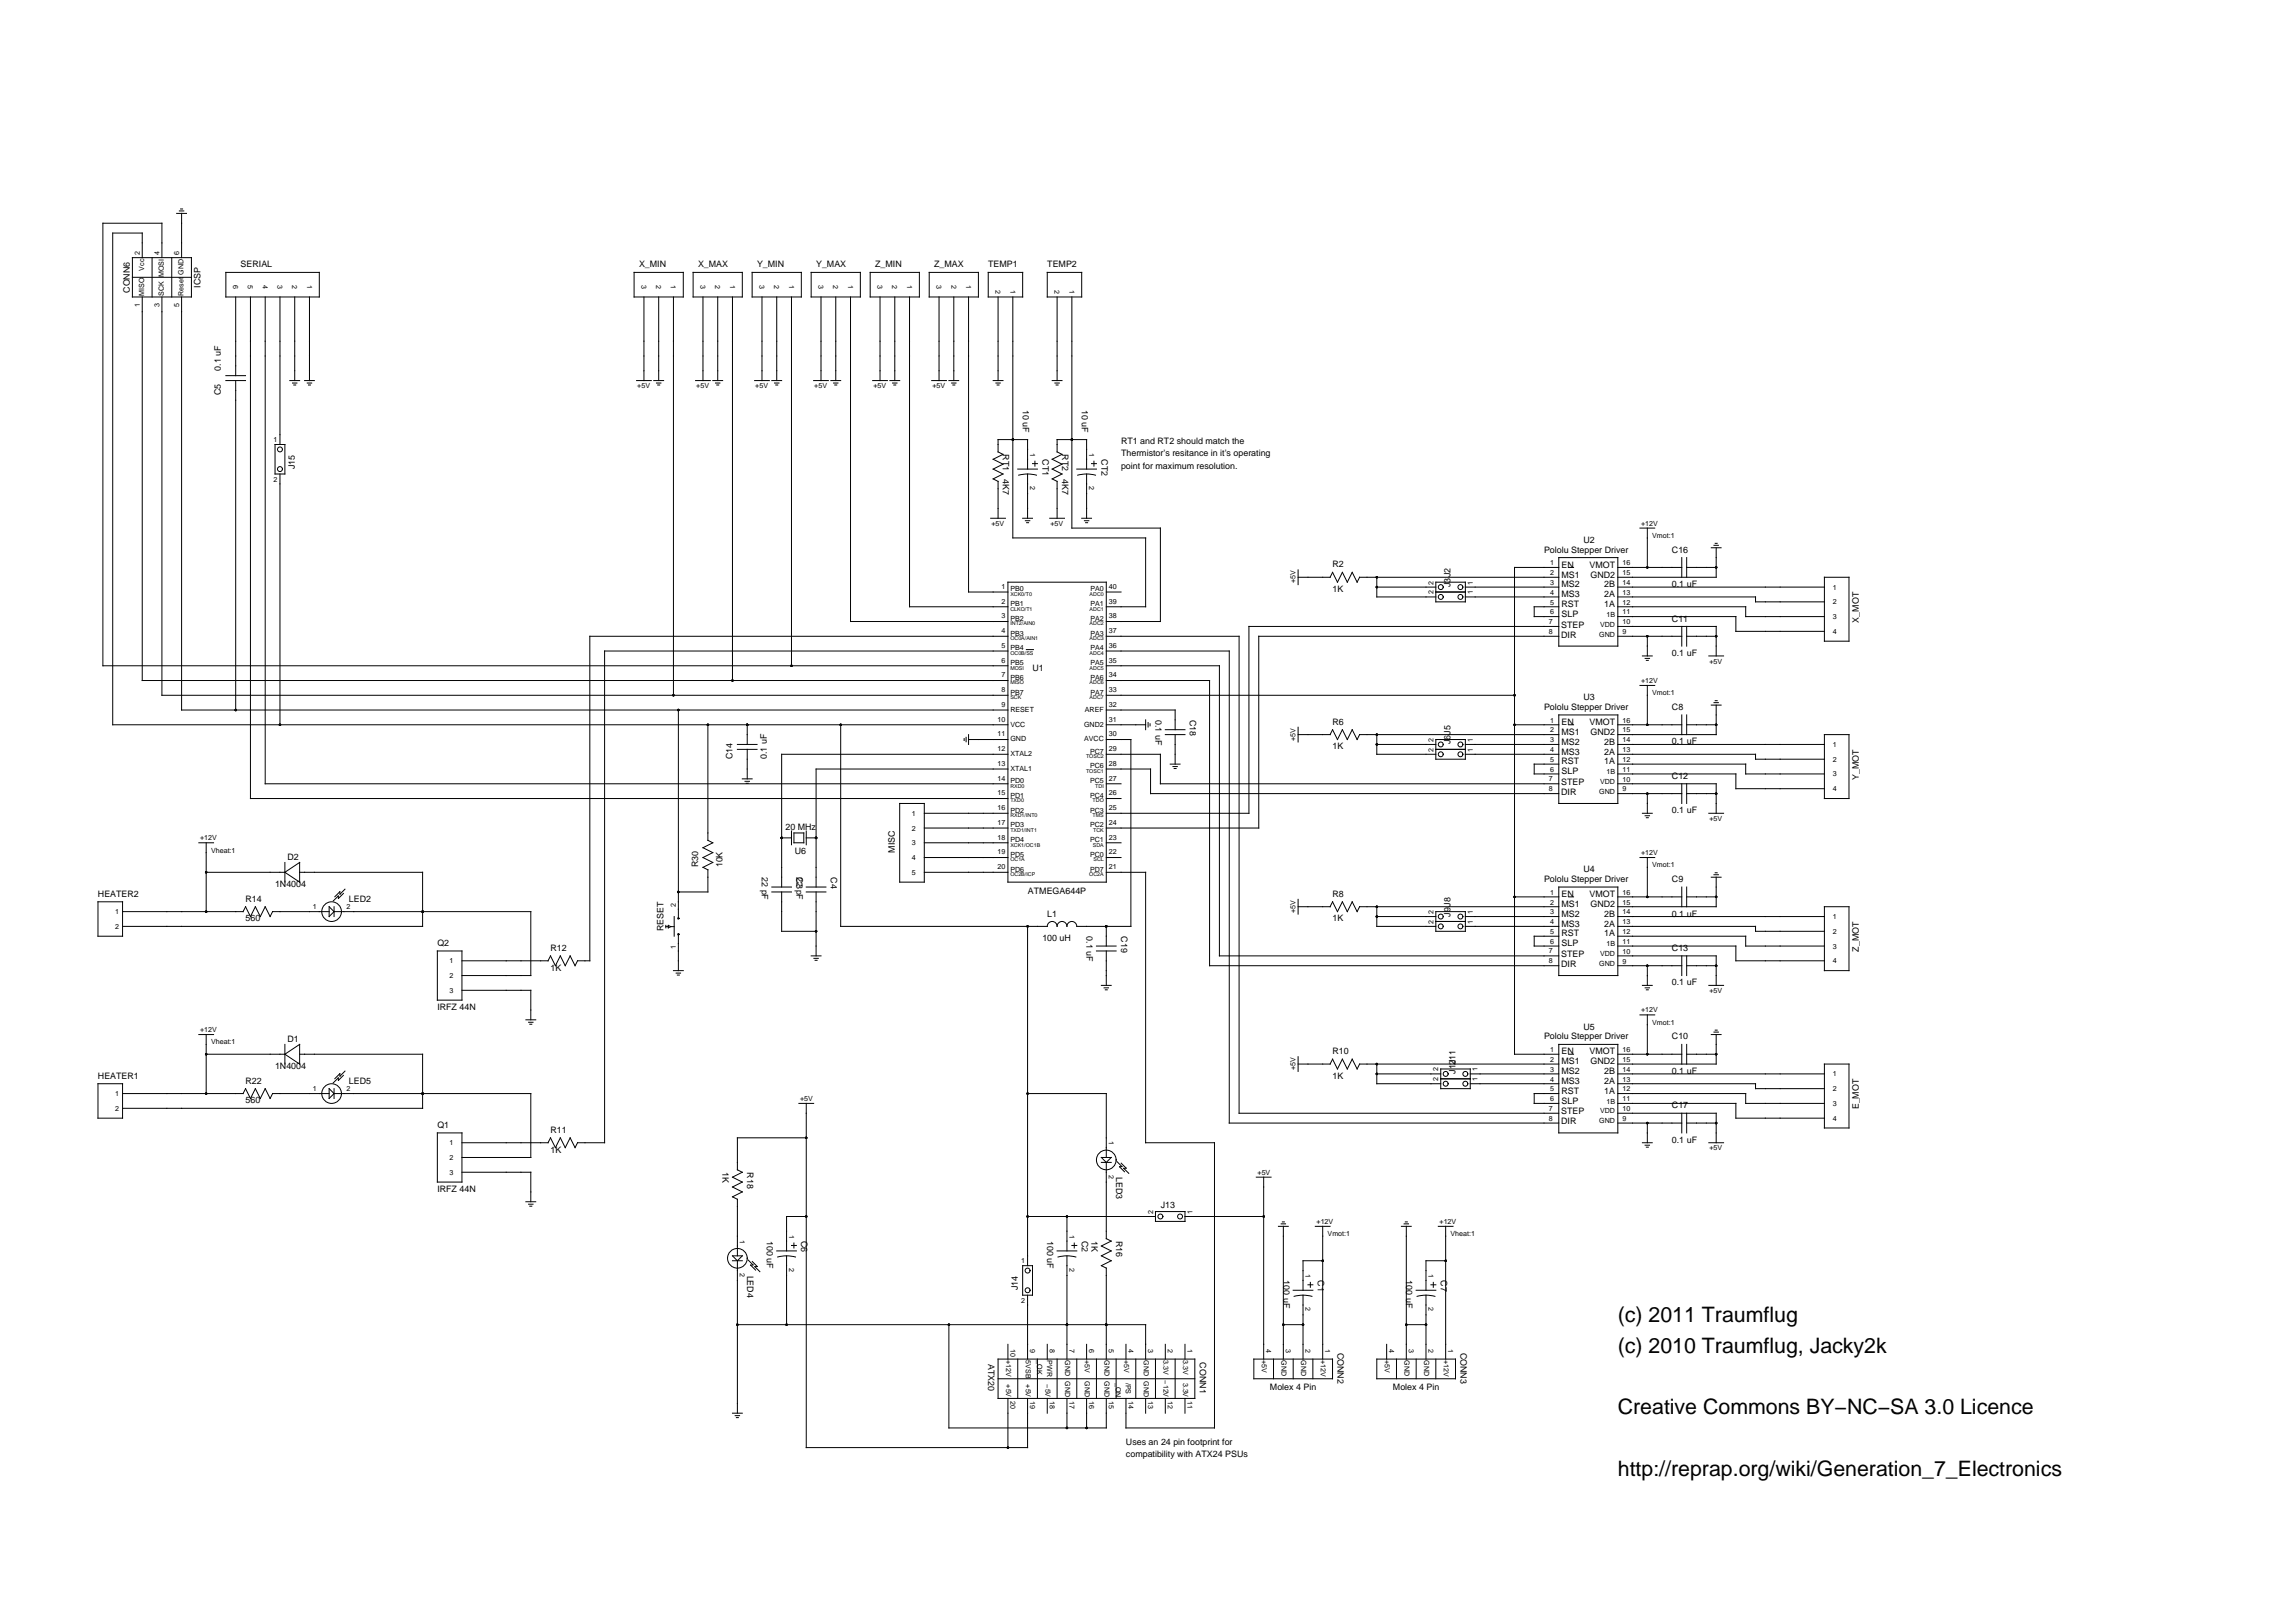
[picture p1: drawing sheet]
<svg xmlns="http://www.w3.org/2000/svg" width="297mm" height="210mm" viewBox="0 0 297 210" stroke-linecap="round" stroke-linejoin="round" font-family="sans-serif">
<defs><g id="words">
<g font-size="2.8">
<text x="209.3" y="171.1">(c) 2011 Traumflug</text>
<text x="209.3" y="175.1">(c) 2010 Traumflug, Jacky2k</text>
<text x="209.3" y="183">Creative Commons BY−NC−SA 3.0 Licence</text>
<text x="209.3" y="191">http://reprap.org/wiki/Generation_7_Electronics</text>
</g>
<g font-size="1.1">
<text x="31.1" y="34.6">SERIAL</text>
<text x="82.7" y="34.6">X_MIN</text>
<text x="90.3" y="34.6">X_MAX</text>
<text x="97.9" y="34.6">Y_MIN</text>
<text x="105.6" y="34.6">Y_MAX</text>
<text x="113.2" y="34.6">Z_MIN</text>
<text x="120.9" y="34.6">Z_MAX</text>
<text x="127.9" y="34.6">TEMP1</text>
<text x="135.5" y="34.6">TEMP2</text>
<text x="16.8" y="37.9" transform="rotate(-90 16.8 37.9)">CONN6</text>
<text x="25.9" y="37.2" transform="rotate(-90 25.9 37.2)">ICSP</text>
<text x="28.6" y="48" transform="rotate(-90 28.6 48)">0.1 uF</text>
<text x="28.6" y="51.2" transform="rotate(-90 28.6 51.2)">C5</text>
<text x="132.3" y="53.1" transform="rotate(90 132.3 53.1)">10 uF</text>
<text x="139.9" y="53.1" transform="rotate(90 139.9 53.1)">10 uF</text>
<text x="129.8" y="58.8" transform="rotate(90 129.8 58.8)">RT1</text>
<text x="134.9" y="59.4" transform="rotate(90 134.9 59.4)">CT1</text>
<text x="137.4" y="58.8" transform="rotate(90 137.4 58.8)">RT2</text>
<text x="142.5" y="59.4" transform="rotate(90 142.5 59.4)">CT2</text>
<text x="145" y="57.4">RT1 and RT2 should match the</text>
<text x="145" y="59.1">Thermistor’s resitance in it’s operating</text>
<text x="38.1" y="60.7" transform="rotate(-90 38.1 60.7)">J15</text>
<text x="129.8" y="62" transform="rotate(90 129.8 62)">4K7</text>
<text x="137.4" y="62" transform="rotate(90 137.4 62)">4K7</text>
<text x="145" y="60.7">point for maximum resolution.</text>
<text x="199.8" y="71.5">Pololu Stepper Driver</text>
<text x="204.8" y="70.2">U2</text>
<text x="216.3" y="71.5">C16</text>
<text x="172.4" y="73.4">R2</text>
<text x="172.4" y="76.6">1K</text>
<text x="187.7" y="76" transform="rotate(-90 187.7 76)">J3</text>
<text x="187.7" y="74.7" transform="rotate(-90 187.7 74.7)">J2</text>
<text x="202" y="73.5">EN</text>
<text x="202" y="74.7">MS1</text>
<text x="202" y="76">MS2</text>
<text x="202" y="77.3">MS3</text>
<text x="205.6" y="73.5">VMOT</text>
<text x="205.8" y="74.7">GND2</text>
<text x="207.5" y="77.3">2A</text>
<text x="207.5" y="76">2B</text>
<text x="216.3" y="76">0.1 uF</text>
<text x="202" y="81.2">STEP</text>
<text x="202" y="82.5">DIR</text>
<text x="202" y="78.6">RST</text>
<text x="202" y="79.8">SLP</text>
<text x="207.5" y="78.6">1A</text>
<text x="216.3" y="80.4">C11</text>
<text x="240.5" y="80.6" transform="rotate(-90 240.5 80.6)">X_MOT</text>
<text x="133.6" y="86.8">U1</text>
<text x="216.3" y="84.9">0.1 uF</text>
<text x="149.5" y="93.2" transform="rotate(90 149.5 93.2)">0.1 uF</text>
<text x="153.9" y="93.2" transform="rotate(90 153.9 93.2)">C18</text>
<text x="172.4" y="93.8">R6</text>
<text x="199.8" y="91.9">Pololu Stepper Driver</text>
<text x="202" y="93.8">EN</text>
<text x="202" y="95.1">MS1</text>
<text x="204.8" y="90.6">U3</text>
<text x="205.6" y="93.8">VMOT</text>
<text x="205.8" y="95.1">GND2</text>
<text x="216.3" y="91.9">C8</text>
<text x="94.8" y="98.2" transform="rotate(-90 94.8 98.2)">C14</text>
<text x="99.2" y="98.2" transform="rotate(-90 99.2 98.2)">0.1 uF</text>
<text x="172.4" y="97">1K</text>
<text x="187.7" y="96.3" transform="rotate(-90 187.7 96.3)">J6J5</text>
<text x="202" y="101.6">STEP</text>
<text x="202" y="96.4">MS2</text>
<text x="202" y="97.6">MS3</text>
<text x="202" y="98.9">RST</text>
<text x="202" y="100.2">SLP</text>
<text x="207.5" y="98.9">1A</text>
<text x="207.5" y="97.6">2A</text>
<text x="207.5" y="96.4">2B</text>
<text x="216.3" y="96.3">0.1 uF</text>
<text x="216.3" y="100.8">C12</text>
<text x="240.5" y="100.9" transform="rotate(-90 240.5 100.9)">Y_MOT</text>
<text x="101.6" y="107.3">20 MHz</text>
<text x="202" y="102.9">DIR</text>
<text x="216.3" y="105.2">0.1 uF</text>
<text x="37.2" y="111.3">D2</text>
<text x="90.3" y="112.2" transform="rotate(-90 90.3 112.2)">R30</text>
<text x="93.5" y="112.2" transform="rotate(-90 93.5 112.2)">10K</text>
<text x="98.6" y="113.5" transform="rotate(90 98.6 113.5)">22 pF</text>
<text x="102.8" y="110.5">U6</text>
<text x="103" y="113.5" transform="rotate(90 103 113.5)">22 pF</text>
<text x="103" y="113.5" transform="rotate(90 103 113.5)">C3</text>
<text x="107.5" y="113.5" transform="rotate(90 107.5 113.5)">C4</text>
<text x="115.8" y="110.3" transform="rotate(-90 115.8 110.3)">MISC</text>
<text x="204.8" y="112.9">U4</text>
<text x="12.7" y="116.1">HEATER2</text>
<text x="31.8" y="116.7">R14</text>
<text x="31.8" y="119.2">560</text>
<text x="35.6" y="114.8">1N4004</text>
<text x="45.1" y="116.7">LED2</text>
<text x="133" y="115.6">ATMEGA644P</text>
<text x="135.5" y="118.6">L1</text>
<text x="172.4" y="116.1">R8</text>
<text x="172.4" y="119.2">1K</text>
<text x="187.7" y="118.6" transform="rotate(-90 187.7 118.6)">J9</text>
<text x="187.7" y="117.3" transform="rotate(-90 187.7 117.3)">J8</text>
<text x="199.8" y="114.2">Pololu Stepper Driver</text>
<text x="202" y="116.1">EN</text>
<text x="202" y="117.4">MS1</text>
<text x="202" y="118.6">MS2</text>
<text x="202" y="119.9">MS3</text>
<text x="205.6" y="116.1">VMOT</text>
<text x="205.8" y="117.4">GND2</text>
<text x="207.5" y="119.9">2A</text>
<text x="207.5" y="118.6">2B</text>
<text x="216.3" y="114.2">C9</text>
<text x="216.3" y="118.6">0.1 uF</text>
<text x="56.6" y="122.4">Q2</text>
<text x="71.2" y="123.1">R12</text>
<text x="71.2" y="125.6">1K</text>
<text x="85.9" y="120.5" transform="rotate(-90 85.9 120.5)">RESET</text>
<text x="134.9" y="121.8">100 uH</text>
<text x="140.6" y="121.2" transform="rotate(90 140.6 121.2)">0.1 uF</text>
<text x="145" y="121.2" transform="rotate(90 145 121.2)">C19</text>
<text x="202" y="123.9">STEP</text>
<text x="202" y="125.1">DIR</text>
<text x="202" y="121.2">RST</text>
<text x="202" y="122.5">SLP</text>
<text x="207.5" y="121.2">1A</text>
<text x="216.3" y="123.1">C13</text>
<text x="240.5" y="123.1" transform="rotate(-90 240.5 123.1)">Z_MOT</text>
<text x="56.6" y="130.7">IRFZ 44N</text>
<text x="216.3" y="127.5">0.1 uF</text>
<text x="37.2" y="134.8">D1</text>
<text x="172.4" y="136.4">R10</text>
<text x="188.3" y="137.7" transform="rotate(-90 188.3 137.7)">J11</text>
<text x="199.8" y="134.5">Pololu Stepper Driver</text>
<text x="202" y="136.5">EN</text>
<text x="202" y="137.7">MS1</text>
<text x="204.8" y="133.2">U5</text>
<text x="205.6" y="136.5">VMOT</text>
<text x="205.8" y="137.7">GND2</text>
<text x="216.3" y="134.5">C10</text>
<text x="12.7" y="139.6">HEATER1</text>
<text x="31.8" y="140.2">R22</text>
<text x="31.8" y="142.8">560</text>
<text x="35.6" y="138.3">1N4004</text>
<text x="45.1" y="140.2">LED5</text>
<text x="172.4" y="139.6">1K</text>
<text x="188.3" y="139" transform="rotate(-90 188.3 139)">J12</text>
<text x="202" y="139">MS2</text>
<text x="202" y="140.3">MS3</text>
<text x="202" y="141.6">RST</text>
<text x="202" y="142.8">SLP</text>
<text x="207.5" y="141.6">1A</text>
<text x="207.5" y="140.3">2A</text>
<text x="207.5" y="139">2B</text>
<text x="216.3" y="139">0.1 uF</text>
<text x="216.3" y="143.4">C17</text>
<text x="240.5" y="143.6" transform="rotate(-90 240.5 143.6)">E_MOT</text>
<text x="56.6" y="146">Q1</text>
<text x="71.2" y="146.6">R11</text>
<text x="71.2" y="149.2">1K</text>
<text x="202" y="144.2">STEP</text>
<text x="202" y="145.5">DIR</text>
<text x="216.3" y="147.9">0.1 uF</text>
<text x="56.6" y="154.2">IRFZ 44N</text>
<text x="93.5" y="151.7" transform="rotate(90 93.5 151.7)">1K</text>
<text x="96.7" y="151.7" transform="rotate(90 96.7 151.7)">R18</text>
<text x="144.4" y="152.3" transform="rotate(90 144.4 152.3)">LED3</text>
<text x="99.2" y="160.6" transform="rotate(90 99.2 160.6)">100 uF</text>
<text x="103.7" y="160.6" transform="rotate(90 103.7 160.6)">C6</text>
<text x="135.5" y="160.6" transform="rotate(90 135.5 160.6)">100 uF</text>
<text x="139.9" y="160.6" transform="rotate(90 139.9 160.6)">C2</text>
<text x="141.2" y="160.6" transform="rotate(90 141.2 160.6)">1K</text>
<text x="144.4" y="160.6" transform="rotate(90 144.4 160.6)">R16</text>
<text x="150.2" y="156.3">J13</text>
<text x="96.7" y="165.1" transform="rotate(90 96.7 165.1)">LED4</text>
<text x="131.7" y="167" transform="rotate(-90 131.7 167)">J14</text>
<text x="166" y="165.7" transform="rotate(90 166 165.7)">100 uF</text>
<text x="170.5" y="165.7" transform="rotate(90 170.5 165.7)">C1</text>
<text x="181.9" y="165.7" transform="rotate(90 181.9 165.7)">100 uF</text>
<text x="186.4" y="165.7" transform="rotate(90 186.4 165.7)">C7</text>
<text x="127.9" y="176.5" transform="rotate(90 127.9 176.5)">ATX20</text>
<text x="155.2" y="176.3" transform="rotate(90 155.2 176.3)">CONN1</text>
<text x="164.3" y="179.9">Molex 4 Pin</text>
<text x="173" y="175" transform="rotate(90 173 175)">CONN2</text>
<text x="180.2" y="179.9">Molex 4 Pin</text>
<text x="188.9" y="175" transform="rotate(90 188.9 175)">CONN3</text>
<text x="145.7" y="187">Uses an 24 pin footprint for</text>
<text x="145.7" y="188.6">compatibility with ATX24 PSUs</text>
</g>
<g font-size=".9">
<text x="18.1" y="33" transform="rotate(-90 18.1 33)">2</text>
<text x="18.6" y="35" transform="rotate(-90 18.6 35)">Vcc</text>
<text x="20.6" y="33" transform="rotate(-90 20.6 33)">4</text>
<text x="21.2" y="35.9" transform="rotate(-90 21.2 35.9)">MOSI</text>
<text x="23.2" y="33" transform="rotate(-90 23.2 33)">6</text>
<text x="23.7" y="35.5" transform="rotate(-90 23.7 35.5)">GND</text>
<text x="18.1" y="39.7" transform="rotate(-90 18.1 39.7)">1</text>
<text x="18.6" y="38.3" transform="rotate(-90 18.6 38.3)">MISO</text>
<text x="20.6" y="39.7" transform="rotate(-90 20.6 39.7)">3</text>
<text x="21.2" y="38.3" transform="rotate(-90 21.2 38.3)">SCK</text>
<text x="23.2" y="39.7" transform="rotate(-90 23.2 39.7)">5</text>
<text x="23.7" y="38.3" transform="rotate(-90 23.7 38.3)">Reset</text>
<text x="30.2" y="36.8" transform="rotate(90 30.2 36.8)">6</text>
<text x="32.1" y="36.8" transform="rotate(90 32.1 36.8)">5</text>
<text x="34" y="36.8" transform="rotate(90 34 36.8)">4</text>
<text x="35.9" y="36.8" transform="rotate(90 35.9 36.8)">3</text>
<text x="37.8" y="36.8" transform="rotate(90 37.8 36.8)">2</text>
<text x="39.7" y="36.8" transform="rotate(90 39.7 36.8)">1</text>
<text x="83" y="36.8" transform="rotate(90 83 36.8)">3</text>
<text x="84.9" y="36.8" transform="rotate(90 84.9 36.8)">2</text>
<text x="86.8" y="36.8" transform="rotate(90 86.8 36.8)">1</text>
<text x="90.6" y="36.8" transform="rotate(90 90.6 36.8)">3</text>
<text x="92.5" y="36.8" transform="rotate(90 92.5 36.8)">2</text>
<text x="94.4" y="36.8" transform="rotate(90 94.4 36.8)">1</text>
<text x="98.3" y="36.8" transform="rotate(90 98.3 36.8)">3</text>
<text x="100.2" y="36.8" transform="rotate(90 100.2 36.8)">2</text>
<text x="102.1" y="36.8" transform="rotate(90 102.1 36.8)">1</text>
<text x="105.9" y="36.8" transform="rotate(90 105.9 36.8)">3</text>
<text x="107.8" y="36.8" transform="rotate(90 107.8 36.8)">2</text>
<text x="109.7" y="36.8" transform="rotate(90 109.7 36.8)">1</text>
<text x="113.5" y="36.8" transform="rotate(90 113.5 36.8)">3</text>
<text x="115.4" y="36.8" transform="rotate(90 115.4 36.8)">2</text>
<text x="117.4" y="36.8" transform="rotate(90 117.4 36.8)">1</text>
<text x="121.2" y="36.8" transform="rotate(90 121.2 36.8)">3</text>
<text x="123.1" y="36.8" transform="rotate(90 123.1 36.8)">2</text>
<text x="125" y="36.8" transform="rotate(90 125 36.8)">1</text>
<text x="128.8" y="37.5" transform="rotate(90 128.8 37.5)">2</text>
<text x="130.7" y="37.5" transform="rotate(90 130.7 37.5)">1</text>
<text x="136.4" y="37.5" transform="rotate(90 136.4 37.5)">2</text>
<text x="138.3" y="37.5" transform="rotate(90 138.3 37.5)">1</text>
<text x="82.4" y="50.2">+5V</text>
<text x="90.1" y="50.2">+5V</text>
<text x="97.7" y="50.2">+5V</text>
<text x="105.4" y="50.2">+5V</text>
<text x="113" y="50.2">+5V</text>
<text x="120.6" y="50.2">+5V</text>
<text x="35.4" y="57.2">1</text>
<text x="133.3" y="58.6" transform="rotate(90 133.3 58.6)">1</text>
<text x="140.9" y="58.6" transform="rotate(90 140.9 58.6)">1</text>
<text x="35.4" y="62.3">2</text>
<text x="133.3" y="62.9" transform="rotate(90 133.3 62.9)">2</text>
<text x="140.9" y="62.9" transform="rotate(90 140.9 62.9)">2</text>
<text x="128.3" y="68.1">+5V</text>
<text x="135.9" y="68.1">+5V</text>
<text x="212.3" y="68">+12V</text>
<text x="213.8" y="69.6">Vmot:1</text>
<text x="129.6" y="76.2">1</text>
<text x="130.7" y="76.5">PB0</text>
<text x="141.1" y="76.5">PA0</text>
<text x="143.4" y="76.2">40</text>
<text x="167.6" y="75.5" transform="rotate(-90 167.6 75.5)">+5V</text>
<text x="185.4" y="76.9" transform="rotate(-90 185.4 76.9)">2</text>
<text x="185.4" y="75.7" transform="rotate(-90 185.4 75.7)">2</text>
<text x="190.5" y="76.9" transform="rotate(-90 190.5 76.9)">1</text>
<text x="190.5" y="75.7" transform="rotate(-90 190.5 75.7)">1</text>
<text x="200.5" y="73.1">1</text>
<text x="200.5" y="74.4">2</text>
<text x="200.5" y="75.7">3</text>
<text x="200.5" y="77">4</text>
<text x="209.9" y="74.4">15</text>
<text x="209.9" y="73.1">16</text>
<text x="209.9" y="77">13</text>
<text x="209.9" y="75.7">14</text>
<text x="237.1" y="76.3">1</text>
<text x="129.6" y="78.1">2</text>
<text x="129.6" y="80">3</text>
<text x="129.6" y="81.9">4</text>
<text x="129.6" y="83.8">5</text>
<text x="130.7" y="78.4">PB1</text>
<text x="130.7" y="80.4">PB2</text>
<text x="130.7" y="82.3">PB3</text>
<text x="141.1" y="82.3">PA3</text>
<text x="141.1" y="80.4">PA2</text>
<text x="141.1" y="78.4">PA1</text>
<text x="143.4" y="83.8">36</text>
<text x="143.4" y="81.9">37</text>
<text x="143.4" y="80">38</text>
<text x="143.4" y="78.1">39</text>
<text x="200.4" y="80.7">7</text>
<text x="200.4" y="82">8</text>
<text x="200.5" y="78.2">5</text>
<text x="200.5" y="79.5">6</text>
<text x="206.9" y="82.4">GND</text>
<text x="207" y="81.1">VDD</text>
<text x="207.8" y="79.8">1B</text>
<text x="209.9" y="80.8">10</text>
<text x="209.9" y="82.1">9</text>
<text x="209.9" y="78.2">12</text>
<text x="209.9" y="79.5">11</text>
<text x="237.1" y="80.1">3</text>
<text x="237.1" y="78.2">2</text>
<text x="237.1" y="82">4</text>
<text x="129.6" y="87.7">7</text>
<text x="129.6" y="85.8">6</text>
<text x="129.6" y="89.6">8</text>
<text x="130.7" y="88">PB6</text>
<text x="130.7" y="84.2">PB4</text>
<text x="130.7" y="86.1">PB5</text>
<text x="130.7" y="89.9">PB7</text>
<text x="141.1" y="89.9">PA7</text>
<text x="141.1" y="88">PA6</text>
<text x="141.1" y="86.1">PA5</text>
<text x="141.1" y="84.2">PA4</text>
<text x="143.4" y="89.6">33</text>
<text x="143.4" y="87.7">34</text>
<text x="143.4" y="85.8">35</text>
<text x="212.3" y="88.4">+12V</text>
<text x="213.8" y="90">Vmot:1</text>
<text x="221.2" y="85.9">+5V</text>
<text x="129.1" y="93.4">10</text>
<text x="129.1" y="95.3">11</text>
<text x="129.6" y="91.5">9</text>
<text x="130.7" y="92.1">RESET</text>
<text x="130.7" y="94">VCC</text>
<text x="130.7" y="95.9">GND</text>
<text x="140.3" y="94">GND2</text>
<text x="140.3" y="95.9">AVCC</text>
<text x="140.4" y="92.1">AREF</text>
<text x="143.4" y="93.4">31</text>
<text x="143.4" y="91.5">32</text>
<text x="143.4" y="95.3">30</text>
<text x="167.6" y="95.9" transform="rotate(-90 167.6 95.9)">+5V</text>
<text x="200.5" y="93.5">1</text>
<text x="200.5" y="94.8">2</text>
<text x="209.9" y="94.8">15</text>
<text x="209.9" y="93.5">16</text>
<text x="129.1" y="97.2">12</text>
<text x="129.1" y="99.1">13</text>
<text x="129.1" y="101">14</text>
<text x="130.7" y="97.9">XTAL2</text>
<text x="130.7" y="99.8">XTAL1</text>
<text x="130.7" y="101.4">PD0</text>
<text x="141" y="97.5">PC7</text>
<text x="141" y="101.4">PC5</text>
<text x="141" y="99.4">PC6</text>
<text x="143.4" y="97.2">29</text>
<text x="143.4" y="101">27</text>
<text x="143.4" y="99.1">28</text>
<text x="185.4" y="97.3" transform="rotate(-90 185.4 97.3)">2</text>
<text x="185.4" y="96" transform="rotate(-90 185.4 96)">2</text>
<text x="190.5" y="97.3" transform="rotate(-90 190.5 97.3)">1</text>
<text x="190.5" y="96" transform="rotate(-90 190.5 96)">1</text>
<text x="200.4" y="101.1">7</text>
<text x="200.5" y="96.1">3</text>
<text x="200.5" y="97.3">4</text>
<text x="200.5" y="98.6">5</text>
<text x="200.5" y="99.9">6</text>
<text x="207" y="101.5">VDD</text>
<text x="207.8" y="100.2">1B</text>
<text x="209.9" y="101.1">10</text>
<text x="209.9" y="98.6">12</text>
<text x="209.9" y="97.3">13</text>
<text x="209.9" y="96.1">14</text>
<text x="209.9" y="99.9">11</text>
<text x="237.1" y="100.5">3</text>
<text x="237.1" y="98.6">2</text>
<text x="237.1" y="96.7">1</text>
<text x="118" y="107.5">2</text>
<text x="118" y="105.6">1</text>
<text x="129.1" y="102.9">15</text>
<text x="129.1" y="104.8">16</text>
<text x="129.1" y="106.8">17</text>
<text x="130.7" y="103.3">PD1</text>
<text x="130.7" y="105.2">PD2</text>
<text x="130.7" y="107.1">PD3</text>
<text x="141" y="105.2">PC3</text>
<text x="141" y="103.3">PC4</text>
<text x="141" y="107.1">PC2</text>
<text x="143.4" y="104.8">25</text>
<text x="143.4" y="102.9">26</text>
<text x="143.4" y="106.8">24</text>
<text x="200.4" y="102.4">8</text>
<text x="206.9" y="102.7">GND</text>
<text x="209.9" y="102.4">9</text>
<text x="221.2" y="106.2">+5V</text>
<text x="237.1" y="102.4">4</text>
<text x="25.9" y="108.7">+12V</text>
<text x="27.3" y="110.3">Vheat:1</text>
<text x="118" y="111.3">4</text>
<text x="118" y="109.4">3</text>
<text x="118" y="113.2">5</text>
<text x="129.1" y="108.7">18</text>
<text x="129.1" y="110.6">19</text>
<text x="129.1" y="112.5">20</text>
<text x="130.7" y="109">PD4</text>
<text x="130.7" y="110.9">PD5</text>
<text x="130.7" y="112.8">PD6</text>
<text x="141" y="112.8">PD7</text>
<text x="141" y="110.9">PC0</text>
<text x="141" y="109">PC1</text>
<text x="143.4" y="112.5">21</text>
<text x="143.4" y="110.6">22</text>
<text x="143.4" y="108.7">23</text>
<text x="212.3" y="110.7">+12V</text>
<text x="213.8" y="112.2">Vmot:1</text>
<text x="14.9" y="118.3">1</text>
<text x="40.5" y="117.7">1</text>
<text x="44.8" y="117.7">2</text>
<text x="87.4" y="117.3" transform="rotate(-90 87.4 117.3)">2</text>
<text x="167.6" y="118.1" transform="rotate(-90 167.6 118.1)">+5V</text>
<text x="185.4" y="119.6" transform="rotate(-90 185.4 119.6)">2</text>
<text x="185.4" y="118.3" transform="rotate(-90 185.4 118.3)">2</text>
<text x="190.5" y="119.6" transform="rotate(-90 190.5 119.6)">1</text>
<text x="190.5" y="118.3" transform="rotate(-90 190.5 118.3)">1</text>
<text x="200.5" y="115.8">1</text>
<text x="200.5" y="117.1">2</text>
<text x="200.5" y="118.3">3</text>
<text x="200.5" y="119.6">4</text>
<text x="209.9" y="117.1">15</text>
<text x="209.9" y="115.8">16</text>
<text x="209.9" y="119.6">13</text>
<text x="209.9" y="118.3">14</text>
<text x="237.1" y="118.9">1</text>
<text x="14.9" y="120.2">2</text>
<text x="58.2" y="124.7">1</text>
<text x="87.4" y="122.7" transform="rotate(-90 87.4 122.7)">1</text>
<text x="200.4" y="123.4">7</text>
<text x="200.4" y="124.7">8</text>
<text x="200.5" y="120.9">5</text>
<text x="200.5" y="122.1">6</text>
<text x="206.9" y="125">GND</text>
<text x="207" y="123.7">VDD</text>
<text x="207.8" y="122.5">1B</text>
<text x="209.9" y="123.4">10</text>
<text x="209.9" y="124.7">9</text>
<text x="209.9" y="120.9">12</text>
<text x="209.9" y="122.1">11</text>
<text x="237.1" y="122.7">3</text>
<text x="237.1" y="120.8">2</text>
<text x="237.1" y="124.7">4</text>
<text x="58.2" y="126.6">2</text>
<text x="58.2" y="128.5">3</text>
<text x="212.3" y="131">+12V</text>
<text x="221.2" y="128.5">+5V</text>
<text x="25.9" y="133.6">+12V</text>
<text x="27.3" y="135.2">Vheat:1</text>
<text x="200.5" y="136.1">1</text>
<text x="200.5" y="137.4">2</text>
<text x="209.9" y="137.4">15</text>
<text x="209.9" y="136.1">16</text>
<text x="213.8" y="132.6">Vmot:1</text>
<text x="14.9" y="143.7">2</text>
<text x="14.9" y="141.8">1</text>
<text x="40.5" y="141.2">1</text>
<text x="44.8" y="141.2">2</text>
<text x="103.5" y="142.5">+5V</text>
<text x="167.6" y="138.5" transform="rotate(-90 167.6 138.5)">+5V</text>
<text x="186.1" y="139.9" transform="rotate(-90 186.1 139.9)">2</text>
<text x="186.1" y="138.7" transform="rotate(-90 186.1 138.7)">2</text>
<text x="191.2" y="139.9" transform="rotate(-90 191.2 139.9)">1</text>
<text x="191.2" y="138.7" transform="rotate(-90 191.2 138.7)">1</text>
<text x="200.4" y="143.7">7</text>
<text x="200.5" y="138.7">3</text>
<text x="200.5" y="140">4</text>
<text x="200.5" y="141.2">5</text>
<text x="200.5" y="142.5">6</text>
<text x="207.8" y="142.8">1B</text>
<text x="209.9" y="143.8">10</text>
<text x="209.9" y="141.2">12</text>
<text x="209.9" y="140">13</text>
<text x="209.9" y="138.7">14</text>
<text x="209.9" y="142.5">11</text>
<text x="237.1" y="143.1">3</text>
<text x="237.1" y="141.2">2</text>
<text x="237.1" y="139.3">1</text>
<text x="58.2" y="148.2">1</text>
<text x="143.4" y="147.7" transform="rotate(90 143.4 147.7)">1</text>
<text x="200.4" y="145">8</text>
<text x="206.9" y="145.4">GND</text>
<text x="207" y="144.1">VDD</text>
<text x="209.9" y="145.1">9</text>
<text x="221.2" y="148.9">+5V</text>
<text x="237.1" y="145">4</text>
<text x="58.2" y="150.1">2</text>
<text x="58.2" y="152">3</text>
<text x="143.4" y="152" transform="rotate(90 143.4 152)">2</text>
<text x="162.7" y="152">+5V</text>
<text x="95.7" y="160.4" transform="rotate(90 95.7 160.4)">1</text>
<text x="102.1" y="159.8" transform="rotate(90 102.1 159.8)">1</text>
<text x="138.3" y="159.8" transform="rotate(90 138.3 159.8)">1</text>
<text x="149.2" y="157.1" transform="rotate(-90 149.2 157.1)">2</text>
<text x="154.3" y="157.1" transform="rotate(-90 154.3 157.1)">1</text>
<text x="170.3" y="158.4">+12V</text>
<text x="171.8" y="160">Vmot:1</text>
<text x="186.2" y="158.4">+12V</text>
<text x="187.7" y="160">Vheat:1</text>
<text x="95.7" y="164.7" transform="rotate(90 95.7 164.7)">2</text>
<text x="102.1" y="164.1" transform="rotate(90 102.1 164.1)">2</text>
<text x="132.1" y="163.5">1</text>
<text x="138.3" y="164.1" transform="rotate(90 138.3 164.1)">2</text>
<text x="168.9" y="164.9" transform="rotate(90 168.9 164.9)">1</text>
<text x="184.8" y="164.9" transform="rotate(90 184.8 164.9)">1</text>
<text x="132.1" y="168.6">2</text>
<text x="168.9" y="169.2" transform="rotate(90 168.9 169.2)">2</text>
<text x="184.8" y="169.2" transform="rotate(90 184.8 169.2)">2</text>
<text x="130.2" y="179.2" transform="rotate(90 130.2 179.2)">+5V</text>
<text x="130.2" y="176" transform="rotate(90 130.2 176)">+12V</text>
<text x="130.7" y="174.6" transform="rotate(90 130.7 174.6)">10</text>
<text x="132.7" y="176" transform="rotate(90 132.7 176)">5VSB</text>
<text x="132.7" y="179.2" transform="rotate(90 132.7 179.2)">+5V</text>
<text x="133.3" y="174.6" transform="rotate(90 133.3 174.6)">9</text>
<text x="134.2" y="176" transform="rotate(90 134.2 176)">_OK</text>
<text x="135.2" y="179.2" transform="rotate(90 135.2 179.2)">−5V</text>
<text x="135.5" y="176" transform="rotate(90 135.5 176)">PWR</text>
<text x="135.8" y="174.6" transform="rotate(90 135.8 174.6)">8</text>
<text x="137.8" y="176" transform="rotate(90 137.8 176)">GND</text>
<text x="137.8" y="178.8" transform="rotate(90 137.8 178.8)">GND</text>
<text x="138.3" y="174.6" transform="rotate(90 138.3 174.6)">7</text>
<text x="140.3" y="178.8" transform="rotate(90 140.3 178.8)">GND</text>
<text x="140.3" y="176" transform="rotate(90 140.3 176)">+5V</text>
<text x="140.9" y="174.6" transform="rotate(90 140.9 174.6)">6</text>
<text x="142.9" y="176" transform="rotate(90 142.9 176)">GND</text>
<text x="142.9" y="178.8" transform="rotate(90 142.9 178.8)">GND</text>
<text x="143.4" y="174.6" transform="rotate(90 143.4 174.6)">5</text>
<text x="144.3" y="178.9" transform="rotate(90 144.3 178.9)">_ON</text>
<text x="145.4" y="176" transform="rotate(90 145.4 176)">+5V</text>
<text x="145.7" y="178.9" transform="rotate(90 145.7 178.9)">/PS</text>
<text x="146" y="174.6" transform="rotate(90 146 174.6)">4</text>
<text x="148" y="176" transform="rotate(90 148 176)">GND</text>
<text x="148" y="178.8" transform="rotate(90 148 178.8)">GND</text>
<text x="148.5" y="174.6" transform="rotate(90 148.5 174.6)">3</text>
<text x="150.5" y="176" transform="rotate(90 150.5 176)">3.3V</text>
<text x="150.5" y="178.6" transform="rotate(90 150.5 178.6)">−12V</text>
<text x="151.1" y="174.6" transform="rotate(90 151.1 174.6)">2</text>
<text x="153.1" y="176" transform="rotate(90 153.1 176)">3.3V</text>
<text x="153.1" y="178.9" transform="rotate(90 153.1 178.9)">3.3V</text>
<text x="153.6" y="174.6" transform="rotate(90 153.6 174.6)">1</text>
<text x="163.2" y="176" transform="rotate(90 163.2 176)">+5V</text>
<text x="163.8" y="174.6" transform="rotate(90 163.8 174.6)">4</text>
<text x="165.8" y="176" transform="rotate(90 165.8 176)">GND</text>
<text x="166.3" y="174.6" transform="rotate(90 166.3 174.6)">3</text>
<text x="168.3" y="176" transform="rotate(90 168.3 176)">GND</text>
<text x="168.9" y="174.6" transform="rotate(90 168.9 174.6)">2</text>
<text x="170.9" y="176" transform="rotate(90 170.9 176)">+12V</text>
<text x="171.4" y="174.6" transform="rotate(90 171.4 174.6)">1</text>
<text x="179.2" y="176" transform="rotate(90 179.2 176)">+5V</text>
<text x="179.7" y="174.6" transform="rotate(90 179.7 174.6)">4</text>
<text x="181.7" y="176" transform="rotate(90 181.7 176)">GND</text>
<text x="182.3" y="174.6" transform="rotate(90 182.3 174.6)">3</text>
<text x="184.2" y="176" transform="rotate(90 184.2 176)">GND</text>
<text x="184.8" y="174.6" transform="rotate(90 184.8 174.6)">2</text>
<text x="186.8" y="176" transform="rotate(90 186.8 176)">+12V</text>
<text x="187.3" y="174.6" transform="rotate(90 187.3 174.6)">1</text>
<text x="130.7" y="181.3" transform="rotate(90 130.7 181.3)">20</text>
<text x="133.3" y="181.3" transform="rotate(90 133.3 181.3)">19</text>
<text x="135.8" y="181.3" transform="rotate(90 135.8 181.3)">18</text>
<text x="138.3" y="181.3" transform="rotate(90 138.3 181.3)">17</text>
<text x="140.9" y="181.3" transform="rotate(90 140.9 181.3)">16</text>
<text x="143.4" y="181.3" transform="rotate(90 143.4 181.3)">15</text>
<text x="146" y="181.3" transform="rotate(90 146 181.3)">14</text>
<text x="148.5" y="181.3" transform="rotate(90 148.5 181.3)">13</text>
<text x="151.1" y="181.3" transform="rotate(90 151.1 181.3)">12</text>
<text x="153.6" y="181.3" transform="rotate(90 153.6 181.3)">11</text>
</g>
<g font-size=".7">
<text x="130.7" y="77.1">XCK0/T0</text>
<text x="141" y="77.1">ADC0</text>
<text x="130.7" y="79">CLKO/T1</text>
<text x="130.7" y="80.9">INT2/AIN0</text>
<text x="130.7" y="82.8">OC0A/AIN1</text>
<text x="141" y="82.8">ADC3</text>
<text x="141" y="80.9">ADC2</text>
<text x="141" y="79">ADC1</text>
<text x="130.7" y="88.6">MISO</text>
<text x="130.7" y="84.8">OC0B/SS</text>
<text x="130.7" y="86.7">MOSI</text>
<text x="141" y="88.6">ADC6</text>
<text x="141" y="86.7">ADC5</text>
<text x="141" y="84.8">ADC4</text>
<text x="130.7" y="90.5">SCK</text>
<text x="141" y="90.5">ADC7</text>
<text x="130.7" y="101.9">RXD0</text>
<text x="140.5" y="98.1">TOSC2</text>
<text x="140.5" y="100">TOSC1</text>
<text x="141.7" y="101.9">TDI</text>
<text x="130.7" y="103.8">TXD0</text>
<text x="130.7" y="105.7">RXD1/INT0</text>
<text x="130.7" y="107.7">TXD1/INT1</text>
<text x="141.3" y="105.8">TMS</text>
<text x="141.3" y="103.8">TDO</text>
<text x="141.4" y="107.7">TCK</text>
<text x="130.7" y="109.6">XCK1/OC1B</text>
<text x="130.7" y="111.5">OC1A</text>
<text x="130.7" y="113.4">OC2B/ICP</text>
<text x="140.9" y="113.4">OC2A</text>
<text x="141.4" y="109.6">SDA</text>
<text x="141.5" y="111.5">SCL</text>
</g>
</g></defs>
<g fill="none" stroke="#000" stroke-width=".13">
<path d="M17.1 33.3h7.7v5.1h-7.7zM17.1 35.9h7.7M18.4 38.4v49.7h112M18.4 33.3v-3.1h-3.8v63.6h115.8M19.7 33.3v5.1M20.9 33.3v-4.4h-7.6v57.3h117.1M20.9 38.4v51.6h109.5M22.2 33.3v5.1M22.9 27.6h1.2M23.2 27.3h.6M23.4 27h.2M23.5 38.4v53.5h106.9"/>
<path d="M23.5 27.6v5.7M29.2 35.3h12.1v3.1h-12.1zM30.5 38.4v10.2M32.4 38.4v64.9h98M34.3 38.4v63h96.1M36.2 38.4v19.1M38.1 38.4v10.9M40 38.4v10.9M82 35.3h6.4v3.1h-6.4zM83.3 38.4v10.9M85.2 38.4v10.9M87.1 38.4v51.6"/>
<path d="M89.7 35.3h6.3v3.1h-6.3zM90.9 38.4v10.9M92.9 38.4v10.9M94.8 38.4v49.7M97.3 35.3h6.4v3.1h-6.4zM98.6 38.4v10.9M100.5 38.4v10.9M102.4 38.4v47.8M104.9 35.3h6.4v3.1h-6.4zM106.2 38.4v10.9M108.1 38.4v10.9M110 38.4v42h20.4"/>
<path d="M112.6 35.3h6.3v3.1h-6.3zM113.9 38.4v10.9M115.8 38.4v10.9M117.7 38.4v40.1h12.7M120.2 35.3h6.4v3.1h-6.4zM121.5 38.4v10.9M123.4 38.4v10.9M125.3 38.4v38.2h5.1M127.9 35.3h4.4v3.1h-4.4zM129.1 38.4v10.9M131 38.4v31.2h17.2v8.9h-5.1M135.5 35.3h4.4v3.1h-4.4z"/>
<path d="M136.8 38.4v10.9M138.7 38.4v29.9h11.4v12.1h-7M29.2 49.3h2.6M29.2 48.6h2.6M30.5 49.3v42.6M35.6 57.5h1.3v3.8h-1.3zM37.5 49.3h1.3M37.8 49.6h.6M38 49.8h.3M39.4 49.3h1.3M39.8 49.6h.5M39.9 49.8h.3"/>
<path d="M82.4 49.3h1.9M84.6 49.3h1.3M84.9 49.6h.6M85.1 49.8h.2M90 49.3h1.9M92.2 49.3h1.3M92.6 49.6h.5M92.7 49.8h.3M97.6 49.3h1.9M99.9 49.3h1.2M100.2 49.6h.6M100.4 49.8h.2"/>
<path d="M105.3 49.3h1.9M107.5 49.3h1.3M107.8 49.6h.6M108 49.8h.3M112.9 49.3h1.9M115.1 49.3h1.3M115.5 49.6h.5M115.6 49.8h.3M120.5 49.3h1.9M122.8 49.3h1.2M123.1 49.6h.6M123.3 49.8h.2"/>
<path d="M128.5 49.3h1.3M128.8 49.6h.6M129 49.8h.3M133.6 60h.6M133.9 59.7v.6M136.1 49.3h1.3M136.5 49.6h.5M136.6 49.8h.3M141.2 60h.6M141.5 59.7v.6M36.2 61.3v32.5M128.2 67.1h1.9"/>
<path d="M130.4 75.3h12.7v38.9h-12.7zM131.7 60.7h2.5M131.8 61.5a4.5 4.5 0 0 1 2.3 0M132.3 67.1h1.3M132.7 67.4h.5M132.8 67.6h.3M132.9 60.7v-3.8h-3.8v1.6l.7 .3-1.3 .6 1.3 .7-1.3 .6 1.3 .6-1.3 .7 .6 .3v4.8M132.9 61.3v5.8M135.8 67.1h1.9M139.3 60.7h2.5M139.4 61.5a4.5 4.5 0 0 1 2.3 0M139.9 67.1h1.3"/>
<path d="M140.3 67.4h.6M140.5 67.6h.2M140.6 60.7v-3.8h-3.8v1.6l.6 .3-1.3 .6 1.3 .7-1.3 .6 1.3 .6-1.3 .7 .7 .3v4.8M140.6 61.3v5.8M143.1 76.6h1.9M167.9 74.7h4.2M167.9 73.7v2M172.1 74.7l.3-.6 .6 1.2 .7-1.2 .6 1.2 .6-1.2 .7 1.2 .3-.6h25.8M178.1 76h7.7M178.1 74.7v2.5h7.7M185.8 76.6h3.8M185.8 75.3h3.8v2.6h-3.8z"/>
<path d="M189.6 76h12.1M189.6 77.2h12.1M201.7 78.5h-3.2v1.3h3.2M201.7 73.4h-5.8v63h5.8M201.7 72.2h7.6v11.4h-7.6zM202.9 73.4h.7M209.3 78.5h16.5v1.3h10.2M209.3 73.4h8.3M209.3 76h26.7M209.3 77.2h17.8v.7h8.9M209.3 79.8h15.3v1.9h11.4M212.2 68.3h1.9"/>
<path d="M213.1 68.3v5.1M217.6 72.2v2.5M218.2 73.4h3.8M218.2 72.2v2.5M221.4 70.9h1.3M221.7 70.6h.6M221.9 70.3h.3M222 70.9v3.8h-12.7M236 74.7h3.2v8.3h-3.2zM87.8 91.9v26.9M91.6 93.8v14.9l.6 .4-1.3 .6 1.3 .6-1.3 .7 1.3 .6-1.3 .6M95.4 96.3h2.5"/>
<path d="M95.4 97h2.5M96.7 93.8v2.5M96.7 97v3.8M108.8 93.8v26.1h26.7a.64 .64 0 0 1 .6-.7 .64 .64 0 0 1 .7 .7 .64 .64 0 0 1 .6-.7 .64 .64 0 0 1 .6 .7 .64 .64 0 0 1 .7-.7 .64 .64 0 0 1 .6 .7h7v-24.2h-3.2M124.7 95.6v.2M125 95.4v.6M125.3 95.7h5.1M125.3 95.1v1.2M130.4 82.3h-54.1v42h-1.6l-.3 .7-.6-1.3-.7 1.3-.6-1.3-.6 1.3-.7-1.3-.3 .6h-11.1M130.4 84.2h-52.2v63.7h-3.5l-.3 .6-.6-1.3-.7 1.3-.6-1.3-.6 1.3-.7-1.3-.3 .7h-11.1M130.4 97.6h-29.3v17.2M130.4 99.5h-24.8v15.3"/>
<path d="M132.8 84.1h.9M143.1 88.1h13.4v36.9h45.2M143.1 82.3h17.2v61.8h41.4M143.1 84.2h15.9v61.1h42.7M143.1 86.2h14.7v37.5h43.9M143.1 90h52.8M143.1 91.9h8.9v2.5M143.1 93.8h5.1M143.1 97.6h7v3.8h51.6M143.1 99.5h5.7v3.2h52.9M148.2 93.2v1.2M148.5 93.5v.6"/>
<path d="M148.8 93.7v.2M150.8 95.1h2.5M150.8 94.4h2.5M151.4 98.9h1.3M151.7 99.2h.6M151.9 99.5h.3M152 95.1v3.8M167.9 94.1v1.9M167.9 95.1h4.2M172.1 95.1l.3-.7 .6 1.3 .7-1.3 .6 1.3 .6-1.3 .7 1.3 .3-.6h25.8M178.1 95.1v2.5h7.7M178.1 96.3h7.7"/>
<path d="M185.8 95.7h3.8v2.5h-3.8zM185.8 97h3.8M189.6 97.6h12.1M189.6 96.3h12.1M195.9 93.8h5.8M201.7 82.3h-38.9v24.9h-19.7M201.7 81.1h-40.1v24.1h-18.5M201.7 92.5h7.6v11.5h-7.6zM201.7 98.9h-3.2v1.3h3.2M202.9 93.8h.7M209.3 82.3h8.3M209.3 93.8h8.3"/>
<path d="M209.3 97.6h17.8v.6h8.9M209.3 81.1h12.7v3.8M209.3 96.3h26.7M209.3 98.9h16.5v1.3h10.2M212.2 88.7h1.9M212.5 84.9h1.3M212.8 85.2h.6M213 85.5h.2M213.1 82.3v2.6M213.1 88.7v5.1M217.6 81.1v2.5M217.6 92.5v2.6"/>
<path d="M218.2 82.3h3.8M218.2 93.8h3.8M218.2 81.1v2.5M218.2 92.5v2.6M221.1 84.9h1.9M221.4 91.2h1.3M221.7 90.9h.6M221.9 90.7h.3M222 91.2v3.9h-12.7M236 95.1h3.2v8.2h-3.2zM12.7 116.7h3.2v4.5h-3.2zM15.9 118h15.6"/>
<path d="M25.7 109.1h1.9M26.7 112.9h10.2M26.7 109.1v8.9M31.4 118l.4-.7 .6 1.3 .6-1.3 .7 1.3 .6-1.3 .6 1.3 .4-.6h7.3M36.9 112.9l1.9-1.3v2.6zM36.9 111.6v2.6M38.8 112.9h15.9v7h-38.8M42.6 117.3l.6 .7-.6 .6zM43.2 118h25.5v8.2h-8.9M43.2 117.3v1.3M44.4 115.6l-.6 .7v-.3l-.7 .6M44.6 115.1l-.6 .6v-.3l-.7 .6"/>
<path d="M86.1 119.8v.3M86.1 119.9h.4M86.5 119.8l.3 .1-.3 .2zM86.8 119.9h.4M87.2 118.6v2.6M90.9 112.2l.7 .4v2.8h-3.8M96 100.8h1.3M96.4 101.1h.6M96.5 101.4h.3M99.9 114.8h2.5M99.9 115.4h2.5M101.1 108.4h1.3"/>
<path d="M101.1 115.4v5.1h4.5M102.4 107.5v1.8M102.7 107.8h1.3v1.3h-1.3zM104.3 114.8h2.6M104.3 107.5v1.8M104.3 108.4h1.3M104.3 115.4h2.6M105.6 115.4v8.3M116.4 104h3.2v10.2h-3.2zM119.6 109.1h10.8M119.6 105.2h10.8M119.6 107.2h10.8"/>
<path d="M119.6 111h10.8M119.6 112.9h10.8M132.9 119.9v43.9M143.1 109.1h1.9M143.1 101.4h1.9M143.1 103.3h1.9M143.1 111h1.9M143.1 112.9h5.1v35h8.9v36.9h-11.4v-3.8M143.1 119.9v2.5M167.9 116.4v1.9M167.9 117.3h4.2M172.1 117.3l.3-.6 .6 1.3 .7-1.3 .6 1.3 .6-1.3 .7 1.3 .3-.7h25.8"/>
<path d="M178.1 117.3v2.6h7.7M178.1 118.6h7.7M185.8 118h3.8v2.5h-3.8zM185.8 119.2h3.8M189.6 118.6h12.1M189.6 119.9h12.1M195.9 116.1h5.8M201.7 114.8h7.6v11.4h-7.6zM202.9 116.1h.7M209.3 101.4h12.7v3.8M209.3 100.2h15.3v1.9h11.4M209.3 102.7h8.3"/>
<path d="M209.3 116.1h8.3M209.3 118.6h26.7M209.3 119.9h17.8v.6h8.9M212.2 111h1.9M212.5 105.2h1.3M212.8 105.6h.6M213 105.8h.2M213.1 102.7v2.5M213.1 111v5.1M217.6 101.4v2.6M217.6 114.8v2.5M218.2 102.7h3.8"/>
<path d="M218.2 116.1h3.8M218.2 101.4v2.6M218.2 114.8v2.5M221.1 105.2h1.9M221.4 113.5h1.3M221.7 113.2h.6M221.9 112.9h.3M222 113.5v3.8h-12.7M236 117.3h3.2v8.3h-3.2zM25.7 133.9h1.9M26.7 136.4h10.2M26.7 133.9v7.6"/>
<path d="M36.9 136.4l1.9-1.2v2.5zM36.9 135.2v2.5M38.8 136.4h15.9v7h-38.8M44.4 139.2l-.6 .6v-.3l-.7 .6M44.6 138.6l-.6 .7v-.4l-.7 .7M56.6 123.1h3.2v6.3h-3.2zM59.8 128.2h8.9v3.8M68 132h1.3M68.4 132.3h.6M68.5 132.5h.3M87.1 125.6h1.3M87.5 125.9h.5"/>
<path d="M87.6 126.2h.3M87.8 121v4.6M104.9 123.7h1.3M105.3 124h.6M105.5 124.3h.2M141.8 122.4h2.6M141.8 123.1h2.6M142.5 127.5h1.3M142.8 127.8h.6M143 128.1h.2M143.1 123.1v4.4M167.9 136.7v2"/>
<path d="M167.9 137.7h4.2M172.1 137.7l.3-.6 .6 1.2 .7-1.2 .6 1.2 .6-1.2 .7 1.2 .3-.6h25.8M178.1 137.7v2.5h8.3M178.1 139h8.3M186.4 138.3h3.8v2.6h-3.8zM186.4 139.6h3.8M190.2 139h11.5M201.7 135.2h7.6v11.4h-7.6zM201.7 121.2h-3.2v1.2h3.2M202.9 136.4h.7M209.3 123.7h12.7v3.8M209.3 121.2h16.5v1.2h10.2"/>
<path d="M209.3 122.4h15.3v1.9h11.4M209.3 125h8.3M209.3 136.4h8.3M209.3 139h26.7M212.2 131.3h1.9M212.5 127.5h1.3M212.8 127.8h.6M213 128.1h.2M213.1 125v2.5M213.1 131.3v5.1M217.6 123.7v2.5M217.6 135.2v2.5"/>
<path d="M218.2 125h3.8M218.2 136.4h3.8M218.2 123.7v2.5M218.2 135.2v2.5M221.1 127.5h1.9M221.4 133.9h1.3M221.7 133.6h.6M221.9 133.3h.3M222 133.9v3.8h-12.7M236 137.7h3.2v8.3h-3.2zM12.7 140.2h3.2v4.5h-3.2zM15.9 141.5h15.6"/>
<path d="M31.4 141.5l.4-.6 .6 1.3 .6-1.3 .7 1.3 .6-1.3 .6 1.3 .4-.7h7.3M42.6 140.9l.6 .6-.6 .7zM43.2 141.5h25.5v8.3h-8.9M43.2 140.9v1.3M56.6 146.6h3.2v6.4h-3.2zM59.8 151.7h8.9v3.8M68 155.5h1.3M68.4 155.8h.6M68.5 156.1h.3M96 151.7l-1.2 .6 1.2 .7-1.2 .6 1.2 .6-1.2 .7 .6 .3v7.3M103.4 142.8h1.9M104.3 147.2h-8.9v4.2l.6 .3"/>
<path d="M104.3 142.8v44.5h28.6v-6.3M104.3 157.4h-2.5v4.5M132.9 141.5h10.2v8.3M132.9 157.4h16.6M138 157.4v4.5M142.5 149.8h1.3l-.7 .6zM142.5 150.4h1.3M143.1 150.4v9.9l.7 .3-1.3 .6 1.3 .7-1.3 .6 1.3 .7-1.3 .6 .6 .3v11.8M144.5 150.3l.6 .7h-.3l.7 .6M145.1 150.5l.6 .7h-.3l.6 .6M149.5 156.8h3.8v1.3h-3.8zM153.3 157.4h10.2"/>
<path d="M162.5 152.3h1.9M163.5 152.3v23.6M165.4 158.7h1.3M165.7 158.4h.6M165.9 158.1h.3M166 158.7v17.2M170.2 158.7h1.9M171.1 158.7v17.2M181.3 158.7h1.3M181.7 158.4h.5M181.8 158.1h.3M181.9 158.7v17.2"/>
<path d="M186.1 158.7h1.9M187 158.7v17.2M190.2 140.2h11.5M201.7 141.5h-3.2v1.3h3.2M209.3 144.1h12.7v3.8M209.3 140.2h17.8v.7h8.9M209.3 141.5h16.5v1.3h10.2M209.3 142.8h15.3v1.9h11.4M209.3 145.3h8.3M212.5 147.9h1.3M212.8 148.2h.6M213 148.5h.2"/>
<path d="M213.1 145.3v2.6M217.6 144.1v2.5M218.2 145.3h3.8M218.2 144.1v2.5M221.1 147.9h1.9M94.8 162.5h1.2l-.6 .7zM94.8 163.2h1.2M95.4 171.4h52.8v4.5M95.4 163.2v19.7M96.8 163.1l.6 .6h-.3l.7 .7M97.3 163.3l.7 .6h-.3l.6 .7M100.5 161.9h2.5"/>
<path d="M100.6 162.7a4.5 4.5 0 0 1 2.3 0M101.8 162.5v8.9M102.4 161.2h.6M102.7 160.9v.6M122.8 171.4v13.4h20.3v-3.8M129.1 175.9h25.5v5.1h-25.5zM129.1 178.4h25.5M130.4 174v1.9M131.7 175.9v5.1M132.3 163.8h1.3v3.8h-1.3zM132.9 167.6v8.3M134.2 175.9v5.1"/>
<path d="M135.5 174v1.9M136.8 175.9v5.1M136.8 161.9h2.5M136.9 162.7a4.5 4.5 0 0 1 2.3 0M138 162.5v13.4M138.7 161.2h.6M139 160.9v.6M139.3 175.9v5.1M140.6 174v1.9M141.8 175.9v5.1M144.4 175.9v5.1M145.7 174v1.9"/>
<path d="M146.9 175.9v5.1M149.5 175.9v5.1M150.8 174v1.9M152 175.9v5.1M153.3 174v1.9M162.2 175.9h10.2v2.5h-10.2zM164.8 175.9v2.5M166 171.4h2.6M167.3 167h2.5M167.3 175.9v2.5M167.4 167.8a4.5 4.5 0 0 1 2.3 0M168.6 167.6v8.3"/>
<path d="M169.2 166.3h.6M169.5 166v.6M169.8 175.9v2.5M171.1 163.2h-2.5v3.8M178.1 175.9h10.2v2.5h-10.2zM179.4 174v1.9M180.7 175.9v2.5M181.9 171.4h2.6M183.2 167h2.6M183.2 175.9v2.5M183.3 167.8a4.5 4.5 0 0 1 2.3 0M184.5 167.6v8.3"/>
<path d="M185.1 166.3h.7M185.4 166v.6M185.8 175.9v2.5M187 163.2h-2.5v3.8M94.8 182.9h1.2M95.1 183.2h.6M95.3 183.5h.2M130.4 181v6.3M135.5 181v1.9M138 181v3.8M140.6 181v3.8M148.2 181v1.9"/>
<path d="M150.8 181v1.9M153.3 181v1.9"/>
<circle cx="36.2" cy="58.2" r=".32"/>
<circle cx="36.2" cy="60.7" r=".32"/>
<circle cx="186.4" cy="77.2" r=".32"/>
<circle cx="186.4" cy="76" r=".32"/>
<circle cx="188.9" cy="76" r=".32"/>
<circle cx="188.9" cy="77.2" r=".32"/>
<circle cx="186.4" cy="97.6" r=".32"/>
<circle cx="186.4" cy="96.3" r=".32"/>
<circle cx="188.9" cy="97.6" r=".32"/>
<circle cx="188.9" cy="96.3" r=".32"/>
<circle cx="42.9" cy="118" r="1.27"/>
<circle cx="87.8" cy="118.9" r=".09"/>
<circle cx="186.4" cy="119.9" r=".32"/>
<circle cx="186.4" cy="118.6" r=".32"/>
<circle cx="188.9" cy="119.9" r=".32"/>
<circle cx="188.9" cy="118.6" r=".32"/>
<circle cx="87.8" cy="120.9" r=".09"/>
<circle cx="187" cy="139" r=".32"/>
<circle cx="189.6" cy="139" r=".32"/>
<circle cx="42.9" cy="141.5" r="1.27"/>
<circle cx="143.1" cy="150.1" r="1.27"/>
<circle cx="150.1" cy="157.4" r=".32"/>
<circle cx="152.7" cy="157.4" r=".32"/>
<circle cx="187" cy="140.2" r=".32"/>
<circle cx="189.6" cy="140.2" r=".32"/>
<circle cx="95.4" cy="162.8" r="1.27"/>
<circle cx="132.9" cy="167" r=".32"/>
<circle cx="132.9" cy="164.4" r=".32"/>
</g>
<g fill="#000">
<circle cx="131" cy="56.9" r=".16"/>
<circle cx="138.7" cy="56.9" r=".16"/>
<circle cx="178.1" cy="76" r=".16"/>
<circle cx="178.1" cy="74.7" r=".16"/>
<circle cx="213.1" cy="73.4" r=".16"/>
<circle cx="222" cy="73.4" r=".16"/>
<circle cx="30.5" cy="91.9" r=".16"/>
<circle cx="36.2" cy="93.8" r=".16"/>
<circle cx="87.1" cy="90" r=".16"/>
<circle cx="87.8" cy="91.9" r=".16"/>
<circle cx="91.6" cy="93.8" r=".16"/>
<circle cx="94.8" cy="88.1" r=".16"/>
<circle cx="96.7" cy="93.8" r=".16"/>
<circle cx="102.4" cy="86.2" r=".16"/>
<circle cx="108.8" cy="93.8" r=".16"/>
<circle cx="178.1" cy="95.1" r=".16"/>
<circle cx="178.1" cy="96.3" r=".16"/>
<circle cx="195.9" cy="93.8" r=".16"/>
<circle cx="195.9" cy="90" r=".16"/>
<circle cx="213.1" cy="93.8" r=".16"/>
<circle cx="213.1" cy="82.3" r=".16"/>
<circle cx="222" cy="93.8" r=".16"/>
<circle cx="222" cy="82.3" r=".16"/>
<circle cx="26.7" cy="118" r=".16"/>
<circle cx="26.7" cy="112.9" r=".16"/>
<circle cx="54.7" cy="118" r=".16"/>
<circle cx="87.8" cy="115.4" r=".16"/>
<circle cx="101.1" cy="108.4" r=".16"/>
<circle cx="105.6" cy="108.4" r=".16"/>
<circle cx="132.9" cy="119.9" r=".16"/>
<circle cx="143.1" cy="119.9" r=".16"/>
<circle cx="178.1" cy="117.3" r=".16"/>
<circle cx="178.1" cy="118.6" r=".16"/>
<circle cx="195.9" cy="116.1" r=".16"/>
<circle cx="213.1" cy="102.7" r=".16"/>
<circle cx="213.1" cy="116.1" r=".16"/>
<circle cx="222" cy="102.7" r=".16"/>
<circle cx="222" cy="116.1" r=".16"/>
<circle cx="26.7" cy="136.4" r=".16"/>
<circle cx="105.6" cy="120.5" r=".16"/>
<circle cx="178.1" cy="139" r=".16"/>
<circle cx="178.1" cy="137.7" r=".16"/>
<circle cx="213.1" cy="136.4" r=".16"/>
<circle cx="213.1" cy="125" r=".16"/>
<circle cx="222" cy="125" r=".16"/>
<circle cx="222" cy="136.4" r=".16"/>
<circle cx="26.7" cy="141.5" r=".16"/>
<circle cx="54.7" cy="141.5" r=".16"/>
<circle cx="104.3" cy="147.2" r=".16"/>
<circle cx="104.3" cy="157.4" r=".16"/>
<circle cx="132.9" cy="141.5" r=".16"/>
<circle cx="132.9" cy="157.4" r=".16"/>
<circle cx="138" cy="157.4" r=".16"/>
<circle cx="163.5" cy="157.4" r=".16"/>
<circle cx="213.1" cy="145.3" r=".16"/>
<circle cx="222" cy="145.3" r=".16"/>
<circle cx="95.4" cy="171.4" r=".16"/>
<circle cx="101.8" cy="171.4" r=".16"/>
<circle cx="122.8" cy="171.4" r=".16"/>
<circle cx="138" cy="171.4" r=".16"/>
<circle cx="143.1" cy="171.4" r=".16"/>
<circle cx="166" cy="171.4" r=".16"/>
<circle cx="168.6" cy="171.4" r=".16"/>
<circle cx="171.1" cy="163.2" r=".16"/>
<circle cx="181.9" cy="171.4" r=".16"/>
<circle cx="184.5" cy="171.4" r=".16"/>
<circle cx="187" cy="163.2" r=".16"/>
<circle cx="130.4" cy="187.3" r=".16"/>
<circle cx="138" cy="184.8" r=".16"/>
<circle cx="140.6" cy="184.8" r=".16"/>
</g>
<use href="#words"/>
</svg>
